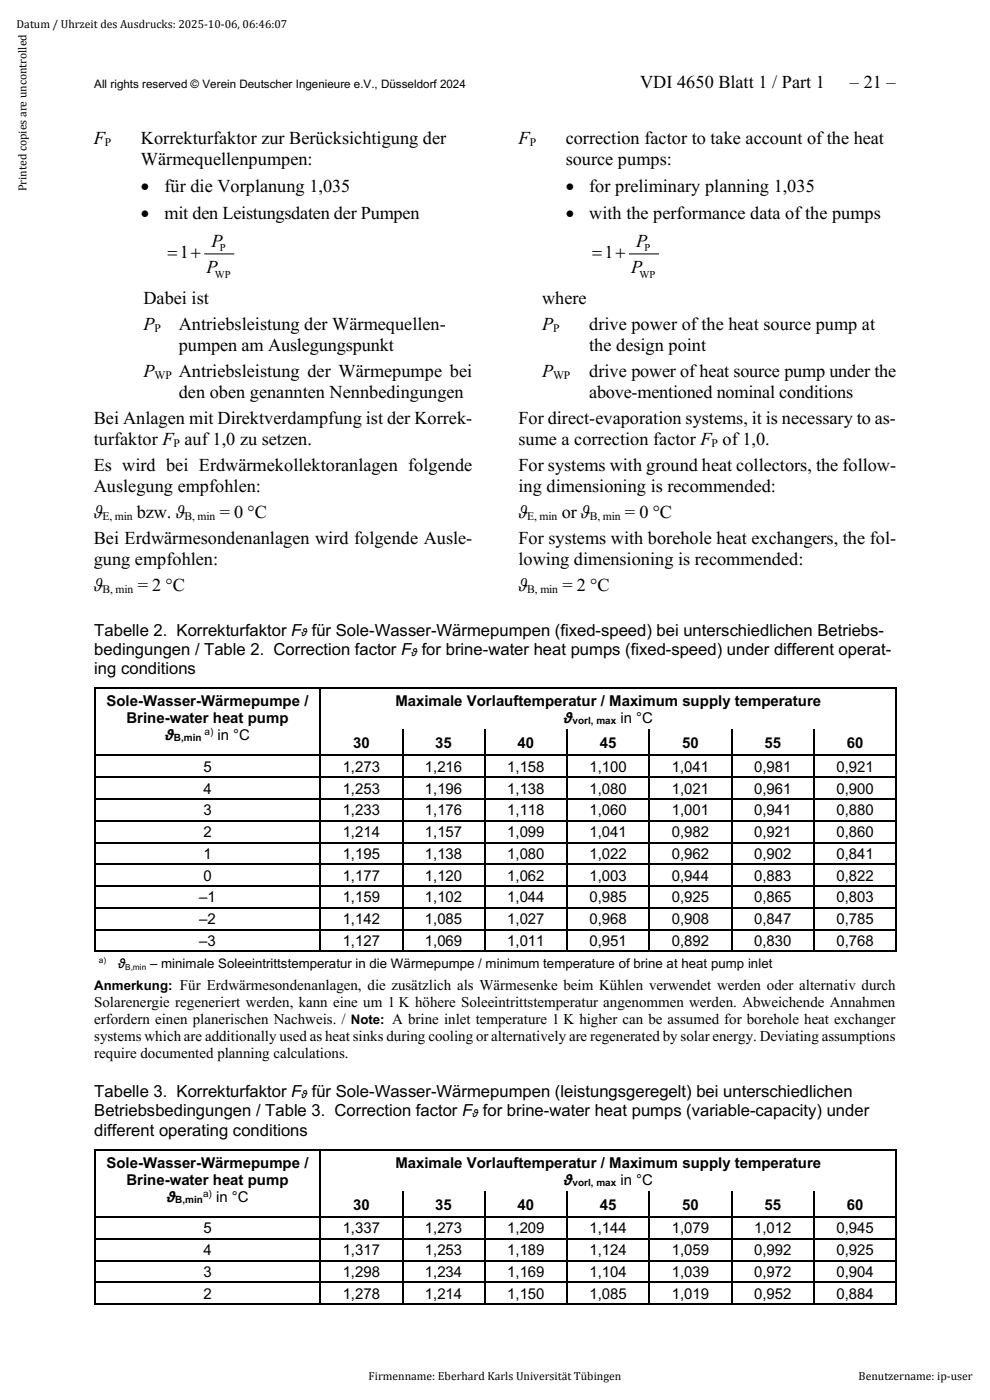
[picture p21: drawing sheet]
<svg xmlns="http://www.w3.org/2000/svg" width="210mm" height="297mm" viewBox="0 0 210 297" stroke-linecap="round" stroke-linejoin="round" font-family="sans-serif">
<defs><g id="words">
<g font-size="3.9">
<text x="135.8" y="18.6">VDI 4650 Blatt 1 / Part 1</text>
<text x="180.3" y="18.6">– 21 –</text>
<text x="19.9" y="30.5">F</text>
<text x="29.9" y="30.5">Korrekturfaktor zur Berücksichtigung der</text>
<text x="29.9" y="35">Wärmequellenpumpen:</text>
<text x="110" y="30.5">F</text>
<text x="120" y="30.5">correction factor to take account of the heat</text>
<text x="120" y="35">source pumps:</text>
<text x="29.9" y="40.8">•</text>
<text x="34.9" y="40.8">für die Vorplanung 1,035</text>
<text x="120" y="40.8">•</text>
<text x="125" y="40.8">for preliminary planning 1,035</text>
<text x="29.9" y="46.6">•</text>
<text x="34.9" y="46.6">mit den Leistungsdaten der Pumpen</text>
<text x="120" y="46.6">•</text>
<text x="125" y="46.6">with the performance data of the pumps</text>
<text x="44.9" y="52.3">P</text>
<text x="135" y="52.3">P</text>
<text x="35.6" y="54.8">=1+</text>
<text x="43.8" y="57.9">P</text>
<text x="125.7" y="54.8">=1+</text>
<text x="133.9" y="57.9">P</text>
<text x="30.4" y="64.5">Dabei ist</text>
<text x="115" y="64.5">where</text>
<text x="30.4" y="70">P</text>
<text x="37.9" y="70">Antriebsleistung der Wärmequellen-</text>
<text x="115" y="70">P</text>
<text x="125" y="70">drive power of the heat source pump at</text>
<text x="37.9" y="74.4">pumpen am Auslegungspunkt</text>
<text x="125" y="74.4">the design point</text>
<text x="30.4" y="79.9">P</text>
<text x="37.9" y="79.9">Antriebsleistung der Wärmepumpe bei</text>
<text x="115" y="79.9">P</text>
<text x="125" y="79.9">drive power of heat source pump under the</text>
<text x="19.9" y="89.9">Bei Anlagen mit Direktverdampfung ist der Korrek-</text>
<text x="37.9" y="84.4">den oben genannten Nennbedingungen</text>
<text x="110" y="89.9">For direct-evaporation systems, it is necessary to as-</text>
<text x="125" y="84.4">above-mentioned nominal conditions</text>
<text x="19.9" y="94.4">turfaktor F auf 1,0 zu setzen.</text>
<text x="110" y="94.4">sume a correction factor F of 1,0.</text>
<text x="19.9" y="99.9">Es wird bei Erdwärmekollektoranlagen folgende</text>
<text x="110" y="99.9">For systems with ground heat collectors, the follow-</text>
<text x="19.9" y="104.4">Auslegung empfohlen:</text>
<text x="110" y="104.4">ing dimensioning is recommended:</text>
<text x="19.9" y="109.9">ϑ</text>
<text x="29.1" y="109.9">bzw. ϑ</text>
<text x="46.6" y="109.9">= 0 °C</text>
<text x="110" y="109.9">ϑ</text>
<text x="119.2" y="109.9">or ϑ</text>
<text x="132.6" y="109.9">= 0 °C</text>
<text x="19.9" y="119.9">gung empfohlen:</text>
<text x="19.9" y="115.4">Bei Erdwärmesondenanlagen wird folgende Ausle-</text>
<text x="110" y="115.4">For systems with borehole heat exchangers, the fol-</text>
<text x="110" y="119.9">lowing dimensioning is recommended:</text>
<text x="19.9" y="125.4">ϑ</text>
<text x="29.2" y="125.4">= 2 °C</text>
<text x="110" y="125.4">ϑ</text>
<text x="119.3" y="125.4">= 2 °C</text>
</g>
<g font-size="3.5">
<text x="20" y="134.9">Tabelle 2. Korrekturfaktor F für Sole-Wasser-Wärmepumpen (fixed-speed) bei unterschiedlichen Betriebs-</text>
<text x="20" y="138.9">bedingungen / Table 2. Correction factor F for brine-water heat pumps (fixed-speed) under different operat-</text>
<text x="20" y="143">ing conditions</text>
<text x="20" y="232.8">Tabelle 3. Korrekturfaktor F für Sole-Wasser-Wärmepumpen (leistungsgeregelt) bei unterschiedlichen</text>
<text x="20" y="236.9">Betriebsbedingungen / Table 3. Correction factor F for brine-water heat pumps (variable-capacity) under</text>
<text x="20" y="240.9">different operating conditions</text>
</g>
<g font-size="3.2">
<text x="22.6" y="149.8">Sole-Wasser-Wärmepumpe /</text>
<text x="83.9" y="149.8">Maximale Vorlauftemperatur / Maximum supply temperature</text>
<text x="26.8" y="153.4">Brine-water heat pump</text>
<text x="119.6" y="153.4">ϑ</text>
<text x="131.6" y="153.4">in °C</text>
<text x="35" y="157.1">ϑ</text>
<text x="46.1" y="157.1">in °C</text>
<text x="74.9" y="158.7">30</text>
<text x="92.4" y="158.7">35</text>
<text x="109.8" y="158.7">40</text>
<text x="127.3" y="158.7">45</text>
<text x="144.7" y="158.7">50</text>
<text x="162.2" y="158.7">55</text>
<text x="179.7" y="158.7">60</text>
<text x="43.2" y="163.7">5</text>
<text x="72.7" y="163.7">1,273</text>
<text x="90.1" y="163.7">1,216</text>
<text x="107.6" y="163.7">1,158</text>
<text x="125.1" y="163.7">1,100</text>
<text x="142.5" y="163.7">1,041</text>
<text x="160" y="163.7">0,981</text>
<text x="177.5" y="163.7">0,921</text>
<text x="43.2" y="168.4">4</text>
<text x="43.2" y="173">3</text>
<text x="72.7" y="168.4">1,253</text>
<text x="72.7" y="173">1,233</text>
<text x="90.1" y="168.4">1,196</text>
<text x="90.1" y="173">1,176</text>
<text x="107.6" y="168.4">1,138</text>
<text x="107.6" y="173">1,118</text>
<text x="125.1" y="168.4">1,080</text>
<text x="125.1" y="173">1,060</text>
<text x="142.5" y="168.4">1,021</text>
<text x="142.5" y="173">1,001</text>
<text x="160" y="168.4">0,961</text>
<text x="160" y="173">0,941</text>
<text x="177.5" y="168.4">0,900</text>
<text x="177.5" y="173">0,880</text>
<text x="43.2" y="177.6">2</text>
<text x="72.7" y="177.6">1,214</text>
<text x="90.1" y="177.6">1,157</text>
<text x="107.6" y="177.6">1,099</text>
<text x="125.1" y="177.6">1,041</text>
<text x="142.5" y="177.6">0,982</text>
<text x="160" y="177.6">0,921</text>
<text x="177.5" y="177.6">0,860</text>
<text x="43.2" y="182.2">1</text>
<text x="72.7" y="182.2">1,195</text>
<text x="90.1" y="182.2">1,138</text>
<text x="107.6" y="182.2">1,080</text>
<text x="125.1" y="182.2">1,022</text>
<text x="142.5" y="182.2">0,962</text>
<text x="160" y="182.2">0,902</text>
<text x="177.5" y="182.2">0,841</text>
<text x="42.3" y="191.5">–1</text>
<text x="43.2" y="186.8">0</text>
<text x="72.7" y="186.8">1,177</text>
<text x="72.7" y="191.5">1,159</text>
<text x="90.1" y="186.8">1,120</text>
<text x="90.1" y="191.5">1,102</text>
<text x="107.6" y="186.8">1,062</text>
<text x="107.6" y="191.5">1,044</text>
<text x="125.1" y="186.8">1,003</text>
<text x="125.1" y="191.5">0,985</text>
<text x="142.5" y="186.8">0,944</text>
<text x="142.5" y="191.5">0,925</text>
<text x="160" y="186.8">0,883</text>
<text x="160" y="191.5">0,865</text>
<text x="177.5" y="186.8">0,822</text>
<text x="177.5" y="191.5">0,803</text>
<text x="42.3" y="196.1">–2</text>
<text x="72.7" y="196.1">1,142</text>
<text x="90.1" y="196.1">1,085</text>
<text x="107.6" y="196.1">1,027</text>
<text x="125.1" y="196.1">0,968</text>
<text x="142.5" y="196.1">0,908</text>
<text x="160" y="196.1">0,847</text>
<text x="177.5" y="196.1">0,785</text>
<text x="42.3" y="200.7">–3</text>
<text x="72.7" y="200.7">1,127</text>
<text x="90.1" y="200.7">1,069</text>
<text x="107.6" y="200.7">1,011</text>
<text x="125.1" y="200.7">0,951</text>
<text x="142.5" y="200.7">0,892</text>
<text x="160" y="200.7">0,830</text>
<text x="177.5" y="200.7">0,768</text>
<text x="20" y="213.6">Solarenergie regeneriert werden, kann eine um 1 K höhere Soleeintrittstemperatur angenommen werden. Abweichende Annahmen</text>
<text x="20" y="217.3">erfordern einen planerischen Nachweis. /</text>
<text x="20" y="220.9">systems which are additionally used as heat sinks during cooling or alternatively are regenerated by solar energy. Deviating assumptions</text>
<text x="20" y="224.6">require documented planning calculations.</text>
<text x="22.6" y="247.7">Sole-Wasser-Wärmepumpe /</text>
<text x="26.8" y="251.4">Brine-water heat pump</text>
<text x="83.9" y="247.7">Maximale Vorlauftemperatur / Maximum supply temperature</text>
<text x="119.6" y="251.4">ϑ</text>
<text x="131.6" y="251.4">in °C</text>
<text x="35.3" y="255">ϑ</text>
<text x="45.8" y="255">in °C</text>
<text x="74.9" y="256.7">30</text>
<text x="92.4" y="256.7">35</text>
<text x="109.8" y="256.7">40</text>
<text x="127.3" y="256.7">45</text>
<text x="144.7" y="256.7">50</text>
<text x="162.2" y="256.7">55</text>
<text x="179.7" y="256.7">60</text>
<text x="43.2" y="261.7">5</text>
<text x="72.7" y="261.7">1,337</text>
<text x="90.1" y="261.7">1,273</text>
<text x="107.6" y="261.7">1,209</text>
<text x="125.1" y="261.7">1,144</text>
<text x="142.5" y="261.7">1,079</text>
<text x="160" y="261.7">1,012</text>
<text x="177.5" y="261.7">0,945</text>
<text x="43.2" y="266.3">4</text>
<text x="72.7" y="266.3">1,317</text>
<text x="90.1" y="266.3">1,253</text>
<text x="107.6" y="266.3">1,189</text>
<text x="125.1" y="266.3">1,124</text>
<text x="142.5" y="266.3">1,059</text>
<text x="160" y="266.3">0,992</text>
<text x="177.5" y="266.3">0,925</text>
<text x="43.2" y="270.9">3</text>
<text x="43.2" y="275.5">2</text>
<text x="72.7" y="270.9">1,298</text>
<text x="72.7" y="275.5">1,278</text>
<text x="90.1" y="270.9">1,234</text>
<text x="90.1" y="275.5">1,214</text>
<text x="107.6" y="270.9">1,169</text>
<text x="107.6" y="275.5">1,150</text>
<text x="125.1" y="270.9">1,104</text>
<text x="125.1" y="275.5">1,085</text>
<text x="142.5" y="270.9">1,039</text>
<text x="142.5" y="275.5">1,019</text>
<text x="160" y="270.9">0,972</text>
<text x="160" y="275.5">0,952</text>
<text x="177.5" y="270.9">0,904</text>
<text x="177.5" y="275.5">0,884</text>
</g>
<g font-size="2.8">
<text x="20" y="210">Anmerkung: Für Erdwärmesondenanlagen, die zusätzlich als Wärmesenke beim Kühlen verwendet werden oder alternativ durch</text>
<text x="25" y="205.3">ϑ</text>
<text x="31.9" y="205.3">– minimale Soleeintrittstemperatur in die Wärmepumpe / minimum temperature of brine at heat pump inlet</text>
<text x="74.4" y="217.3">Note: A brine inlet temperature 1 K higher can be assumed for borehole heat exchanger</text>
</g>
<g font-size="2.5">
<text x="3.5" y="6">Datum / Uhrzeit des Ausdrucks: 2025-10-06, 06:46:07</text>
<text x="20" y="18.6">All rights reserved © Verein Deutscher Ingenieure e.V., Düsseldorf 2024</text>
<text x="22.3" y="30.9">P</text>
<text x="112.4" y="30.9">P</text>
<text x="5.6" y="40.6" transform="rotate(-90 5.6 40.6)">Printed copies are uncontrolled</text>
<text x="32.8" y="70.3">P</text>
<text x="117.4" y="70.3">P</text>
<text x="32.8" y="80.3">WP</text>
<text x="117.3" y="80.3">WP</text>
<text x="36.8" y="94.8">P</text>
<text x="151" y="94.8">P</text>
<text x="21.8" y="110.3">E, min</text>
<text x="39.2" y="110.3">B, min</text>
<text x="111.9" y="110.3">E, min</text>
<text x="125.1" y="110.3">B, min</text>
<text x="21.8" y="125.8">B, min</text>
<text x="111.9" y="125.8">B, min</text>
<text x="78.2" y="292.8">Firmenname: Eberhard Karls Universität Tübingen</text>
<text x="182.2" y="292.8">Benutzername: ip-user</text>
</g>
<g font-size="2.3">
<text x="46.6" y="53.3">P</text>
<text x="136.7" y="53.3">P</text>
<text x="45.6" y="58.9">WP</text>
<text x="135.7" y="58.9">WP</text>
<text x="63.9" y="135">ϑ</text>
<text x="87.2" y="139.1">ϑ</text>
<text x="63.9" y="233">ϑ</text>
<text x="100.2" y="237">ϑ</text>
</g>
<g font-size="2.1">
<text x="121.5" y="153.6">vorl, max</text>
<text x="36.9" y="157.2">B,min</text>
<text x="43.4" y="156">a)</text>
<text x="121.5" y="251.5">vorl, max</text>
<text x="37.2" y="255.2">B,min</text>
<text x="43.1" y="254">a)</text>
</g>
<g font-size="1.8">
<text x="21" y="204.3">a)</text>
<text x="26.6" y="205.7">B,min</text>
</g>
</g></defs>
<path d="M43.4 53.9h6.2M133.6 53.9h6.1" fill="none" stroke="#000" stroke-width=".21"/>
<g fill="#000">
<path d="M20 145.8h.3v.3h-.3zM20 154.8h.3v.3h-.3zM67.8 146h.3v.2h-.3zM67.8 145.8h.3v.3h-.3zM67.8 154.8h.3v.3h-.3zM85.3 154.8h.2v.3h-.2zM102.7 154.8h.3v.3h-.3zM120.2 154.8h.2v.3h-.2zM137.6 154.8h.3v.3h-.3zM155.1 154.8h.3v.3h-.3zM172.6 154.8h.2v.3h-.2zM190 145.8h.3v.3h-.3z"/>
<path d="M190 154.8h.3v.3h-.3zM20 160.1h.3v.3h-.3zM20 164.8h.3v.2h-.3zM20 169.4h.3v.3h-.3zM20 174h.3v.3h-.3zM20 178.6h.3v.3h-.3zM67.8 160.1h.3v.3h-.3zM67.8 164.8h.3v.2h-.3zM67.8 169.4h.3v.3h-.3zM67.8 174h.3v.3h-.3zM67.8 178.6h.3v.3h-.3zM85.3 160.1h.2v.3h-.2z"/>
<path d="M85.3 164.8h.2v.2h-.2zM85.3 169.4h.2v.3h-.2zM85.3 174h.2v.3h-.2zM85.3 178.6h.2v.3h-.2zM102.7 160.1h.3v.3h-.3zM102.7 164.8h.3v.2h-.3zM102.7 169.4h.3v.3h-.3zM102.7 174h.3v.3h-.3zM102.7 178.6h.3v.3h-.3zM120.2 160.1h.2v.3h-.2zM120.2 164.8h.2v.2h-.2zM120.2 169.4h.2v.3h-.2z"/>
<path d="M120.2 174h.2v.3h-.2zM120.2 178.6h.2v.3h-.2zM137.6 160.1h.3v.3h-.3zM137.6 164.8h.3v.2h-.3zM137.6 169.4h.3v.3h-.3zM137.6 174h.3v.3h-.3zM137.6 178.6h.3v.3h-.3zM155.1 160.1h.3v.3h-.3zM155.1 164.8h.3v.2h-.3zM155.1 169.4h.3v.3h-.3zM155.1 174h.3v.3h-.3zM155.1 178.6h.3v.3h-.3z"/>
<path d="M172.6 160.1h.2v.3h-.2zM172.6 164.8h.2v.2h-.2zM172.6 169.4h.2v.3h-.2zM172.6 174h.2v.3h-.2zM172.6 178.6h.2v.3h-.2zM190 160.1h.3v.3h-.3zM190 164.8h.3v.2h-.3zM190 169.4h.3v.3h-.3zM190 174h.3v.3h-.3zM190 178.6h.3v.3h-.3zM20 183.2h.3v.3h-.3zM20 187.9h.3v.2h-.3z"/>
<path d="M20 192.5h.3v.3h-.3zM20 197.1h.3v.3h-.3zM67.8 183.2h.3v.3h-.3zM67.8 187.9h.3v.2h-.3zM67.8 192.5h.3v.3h-.3zM67.8 197.1h.3v.3h-.3zM85.3 183.2h.2v.3h-.2zM85.3 187.9h.2v.2h-.2zM85.3 192.5h.2v.3h-.2zM85.3 197.1h.2v.3h-.2zM102.7 183.2h.3v.3h-.3zM102.7 187.9h.3v.2h-.3z"/>
<path d="M102.7 192.5h.3v.3h-.3zM102.7 197.1h.3v.3h-.3zM120.2 183.2h.2v.3h-.2zM120.2 187.9h.2v.2h-.2zM120.2 192.5h.2v.3h-.2zM120.2 197.1h.2v.3h-.2zM137.6 183.2h.3v.3h-.3zM137.6 187.9h.3v.2h-.3zM137.6 192.5h.3v.3h-.3zM137.6 197.1h.3v.3h-.3zM155.1 183.2h.3v.3h-.3zM155.1 187.9h.3v.2h-.3z"/>
<path d="M155.1 192.5h.3v.3h-.3zM155.1 197.1h.3v.3h-.3zM172.6 183.2h.2v.3h-.2zM172.6 187.9h.2v.2h-.2zM172.6 192.5h.2v.3h-.2zM172.6 197.1h.2v.3h-.2zM190 183.2h.3v.3h-.3zM190 187.9h.3v.2h-.3zM190 192.5h.3v.3h-.3zM190 197.1h.3v.3h-.3zM20 201.7h.3v.3h-.3zM67.8 201.7h.3v.3h-.3z"/>
<path d="M85.3 201.7h.2v.3h-.2zM102.7 201.7h.3v.3h-.3zM120.2 201.7h.2v.3h-.2zM137.6 201.7h.3v.3h-.3zM155.1 201.7h.3v.3h-.3zM172.6 201.7h.2v.3h-.2zM190 201.7h.3v.3h-.3zM20 243.8h.3v.3h-.3zM20 243.8h.3v.2h-.3zM20 252.8h.3v.2h-.3zM20 258.1h.3v.3h-.3zM67.8 244h.3v.1h-.3z"/>
<path d="M67.8 243.8h.3v.2h-.3zM67.8 252.8h.3v.2h-.3zM67.8 258.1h.3v.3h-.3zM85.3 252.8h.2v.2h-.2zM85.3 258.1h.2v.3h-.2zM102.7 252.8h.3v.2h-.3zM102.7 258.1h.3v.3h-.3zM120.2 252.8h.2v.2h-.2zM120.2 258.1h.2v.3h-.2zM137.6 252.8h.3v.2h-.3zM137.6 258.1h.3v.3h-.3zM155.1 252.8h.3v.2h-.3z"/>
<path d="M155.1 258.1h.3v.3h-.3zM172.6 252.8h.2v.2h-.2zM172.6 258.1h.2v.3h-.2zM190 243.8h.3v.3h-.3zM190 243.8h.3v.2h-.3zM190 252.8h.3v.2h-.3zM190 258.1h.3v.3h-.3zM20 262.7h.3v.3h-.3zM20 267.3h.3v.3h-.3zM20 271.9h.3v.3h-.3zM20 276.6h.3v.2h-.3zM67.8 262.7h.3v.3h-.3z"/>
<path d="M67.8 267.3h.3v.3h-.3zM67.8 271.9h.3v.3h-.3zM67.8 276.6h.3v.2h-.3zM85.3 262.7h.2v.3h-.2zM85.3 267.3h.2v.3h-.2zM85.3 271.9h.2v.3h-.2zM85.3 276.6h.2v.2h-.2zM102.7 262.7h.3v.3h-.3zM102.7 267.3h.3v.3h-.3zM102.7 271.9h.3v.3h-.3zM102.7 276.6h.3v.2h-.3zM120.2 262.7h.2v.3h-.2z"/>
<path d="M120.2 267.3h.2v.3h-.2zM120.2 271.9h.2v.3h-.2zM120.2 276.6h.2v.2h-.2zM137.6 262.7h.3v.3h-.3zM137.6 267.3h.3v.3h-.3zM137.6 271.9h.3v.3h-.3zM137.6 276.6h.3v.2h-.3zM155.1 262.7h.3v.3h-.3zM155.1 267.3h.3v.3h-.3zM155.1 271.9h.3v.3h-.3zM155.1 276.6h.3v.2h-.3zM172.6 262.7h.2v.3h-.2z"/>
<path d="M172.6 267.3h.2v.3h-.2zM172.6 271.9h.2v.3h-.2zM172.6 276.6h.2v.2h-.2zM190 262.7h.3v.3h-.3zM190 267.3h.3v.3h-.3zM190 271.9h.3v.3h-.3zM190 276.6h.3v.2h-.3z"/>
</g>
<g fill="none" stroke="#000" stroke-width=".25">
<path d="M20.2 146.1v8.7M20.2 155.1v5M20.3 146h47.5M68 146.1v8.7M68 155.1v5M68.1 146h121.9M85.4 155.1v5M102.8 155.1v5M120.3 155.1v5M137.8 155.1v5M155.2 155.1v5M172.7 155.1v5"/>
<path d="M190.2 146.1v8.7M190.2 155.1v5M20.2 160.4v4.4M20.2 165v4.4M20.2 169.7v4.3M20.2 174.3v4.3M20.2 178.9v4.3M20.3 160.3h47.5M20.3 164.9h47.5M20.3 169.5h47.5M20.3 174.1h47.5M20.3 178.8h47.5"/>
<path d="M68 160.4v4.4M68 165v4.4M68 169.7v4.3M68 174.3v4.3M68 178.9v4.3M68.1 160.3h17.2M68.1 164.9h17.2M68.1 169.5h17.2M68.1 174.1h17.2M68.1 178.8h17.2M85.4 160.4v4.4M85.4 165v4.4"/>
<path d="M85.4 169.7v4.3M85.4 174.3v4.3M85.4 178.9v4.3M85.5 160.3h17.2M85.5 164.9h17.2M85.5 169.5h17.2M85.5 174.1h17.2M85.5 178.8h17.2M102.8 160.4v4.4M102.8 165v4.4M102.8 169.7v4.3M102.8 174.3v4.3"/>
<path d="M102.8 178.9v4.3M103 160.3h17.2M103 164.9h17.2M103 169.5h17.2M103 174.1h17.2M103 178.8h17.2M120.3 160.4v4.4M120.3 165v4.4M120.3 169.7v4.3M120.3 174.3v4.3M120.3 178.9v4.3M120.4 160.3h17.2"/>
<path d="M120.4 164.9h17.2M120.4 169.5h17.2M120.4 174.1h17.2M120.4 178.8h17.2M137.8 160.4v4.4M137.8 165v4.4M137.8 169.7v4.3M137.8 174.3v4.3M137.8 178.9v4.3M137.9 160.3h17.2M137.9 164.9h17.2M137.9 169.5h17.2"/>
<path d="M137.9 174.1h17.2M137.9 178.8h17.2M155.2 160.4v4.4M155.2 165v4.4M155.2 169.7v4.3M155.2 174.3v4.3M155.2 178.9v4.3M155.4 160.3h17.2M155.4 164.9h17.2M155.4 169.5h17.2M155.4 174.1h17.2M155.4 178.8h17.2"/>
<path d="M172.7 160.4v4.4M172.7 165v4.4M172.7 169.7v4.3M172.7 174.3v4.3M172.7 178.9v4.3M172.8 160.3h17.2M172.8 164.9h17.2M172.8 169.5h17.2M172.8 174.1h17.2M172.8 178.8h17.2M190.2 160.4v4.4M190.2 165v4.4"/>
<path d="M190.2 169.7v4.3M190.2 174.3v4.3M190.2 178.9v4.3M20.2 183.5v4.4M20.2 188.1v4.4M20.2 192.8v4.3M20.2 197.4v4.3M20.3 183.4h47.5M20.3 188h47.5M20.3 192.6h47.5M20.3 197.2h47.5M68 183.5v4.4"/>
<path d="M68 188.1v4.4M68 192.8v4.3M68 197.4v4.3M68.1 183.4h17.2M68.1 188h17.2M68.1 192.6h17.2M68.1 197.2h17.2M85.4 183.5v4.4M85.4 188.1v4.4M85.4 192.8v4.3M85.4 197.4v4.3M85.5 183.4h17.2"/>
<path d="M85.5 188h17.2M85.5 192.6h17.2M85.5 197.2h17.2M102.8 183.5v4.4M102.8 188.1v4.4M102.8 192.8v4.3M102.8 197.4v4.3M103 183.4h17.2M103 188h17.2M103 192.6h17.2M103 197.2h17.2M120.3 183.5v4.4"/>
<path d="M120.3 188.1v4.4M120.3 192.8v4.3M120.3 197.4v4.3M120.4 183.4h17.2M120.4 188h17.2M120.4 192.6h17.2M120.4 197.2h17.2M137.8 183.5v4.4M137.8 188.1v4.4M137.8 192.8v4.3M137.8 197.4v4.3M137.9 183.4h17.2"/>
<path d="M137.9 188h17.2M137.9 192.6h17.2M137.9 197.2h17.2M155.2 183.5v4.4M155.2 188.1v4.4M155.2 192.8v4.3M155.2 197.4v4.3M155.4 183.4h17.2M155.4 188h17.2M155.4 192.6h17.2M155.4 197.2h17.2M172.7 183.5v4.4"/>
<path d="M172.7 188.1v4.4M172.7 192.8v4.3M172.7 197.4v4.3M172.8 183.4h17.2M172.8 188h17.2M172.8 192.6h17.2M172.8 197.2h17.2M190.2 183.5v4.4M190.2 188.1v4.4M190.2 192.8v4.3M190.2 197.4v4.3M20.3 201.9h47.5"/>
<path d="M68.1 201.9h17.2M85.5 201.9h17.2M103 201.9h17.2M120.4 201.9h17.2M137.9 201.9h17.2M155.4 201.9h17.2M172.8 201.9h17.2M20.2 244.1v8.7M20.2 253v5.1M20.2 258.4v4.3M20.3 243.9h47.5M20.3 258.2h47.5"/>
<path d="M68 244.1v8.7M68 253v5.1M68 258.4v4.3M68.1 243.9h121.9M68.1 258.2h17.2M85.4 253v5.1M85.4 258.4v4.3M85.5 258.2h17.2M102.8 253v5.1M102.8 258.4v4.3M103 258.2h17.2M120.3 253v5.1"/>
<path d="M120.3 258.4v4.3M120.4 258.2h17.2M137.8 253v5.1M137.8 258.4v4.3M137.9 258.2h17.2M155.2 253v5.1M155.2 258.4v4.3M155.4 258.2h17.2M172.7 253v5.1M172.7 258.4v4.3M172.8 258.2h17.2M190.2 244.1v8.7"/>
<path d="M190.2 253v5.1M190.2 258.4v4.3M20.2 263v4.3M20.2 267.6v4.3M20.2 272.2v4.4M20.3 262.8h47.5M20.3 267.4h47.5M20.3 272.1h47.5M20.3 276.7h47.5M68 263v4.3M68 267.6v4.3M68 272.2v4.4"/>
<path d="M68.1 262.8h17.2M68.1 267.4h17.2M68.1 272.1h17.2M68.1 276.7h17.2M85.4 263v4.3M85.4 267.6v4.3M85.4 272.2v4.4M85.5 262.8h17.2M85.5 267.4h17.2M85.5 272.1h17.2M85.5 276.7h17.2M102.8 263v4.3"/>
<path d="M102.8 267.6v4.3M102.8 272.2v4.4M103 262.8h17.2M103 267.4h17.2M103 272.1h17.2M103 276.7h17.2M120.3 263v4.3M120.3 267.6v4.3M120.3 272.2v4.4M120.4 262.8h17.2M120.4 267.4h17.2M120.4 272.1h17.2"/>
<path d="M120.4 276.7h17.2M137.8 263v4.3M137.8 267.6v4.3M137.8 272.2v4.4M137.9 262.8h17.2M137.9 267.4h17.2M137.9 272.1h17.2M137.9 276.7h17.2M155.2 263v4.3M155.2 267.6v4.3M155.2 272.2v4.4M155.4 262.8h17.2"/>
<path d="M155.4 267.4h17.2M155.4 272.1h17.2M155.4 276.7h17.2M172.7 263v4.3M172.7 267.6v4.3M172.7 272.2v4.4M172.8 262.8h17.2M172.8 267.4h17.2M172.8 272.1h17.2M172.8 276.7h17.2M190.2 263v4.3M190.2 267.6v4.3"/>
<path d="M190.2 272.2v4.4"/>
</g>
<use href="#words"/>
</svg>
